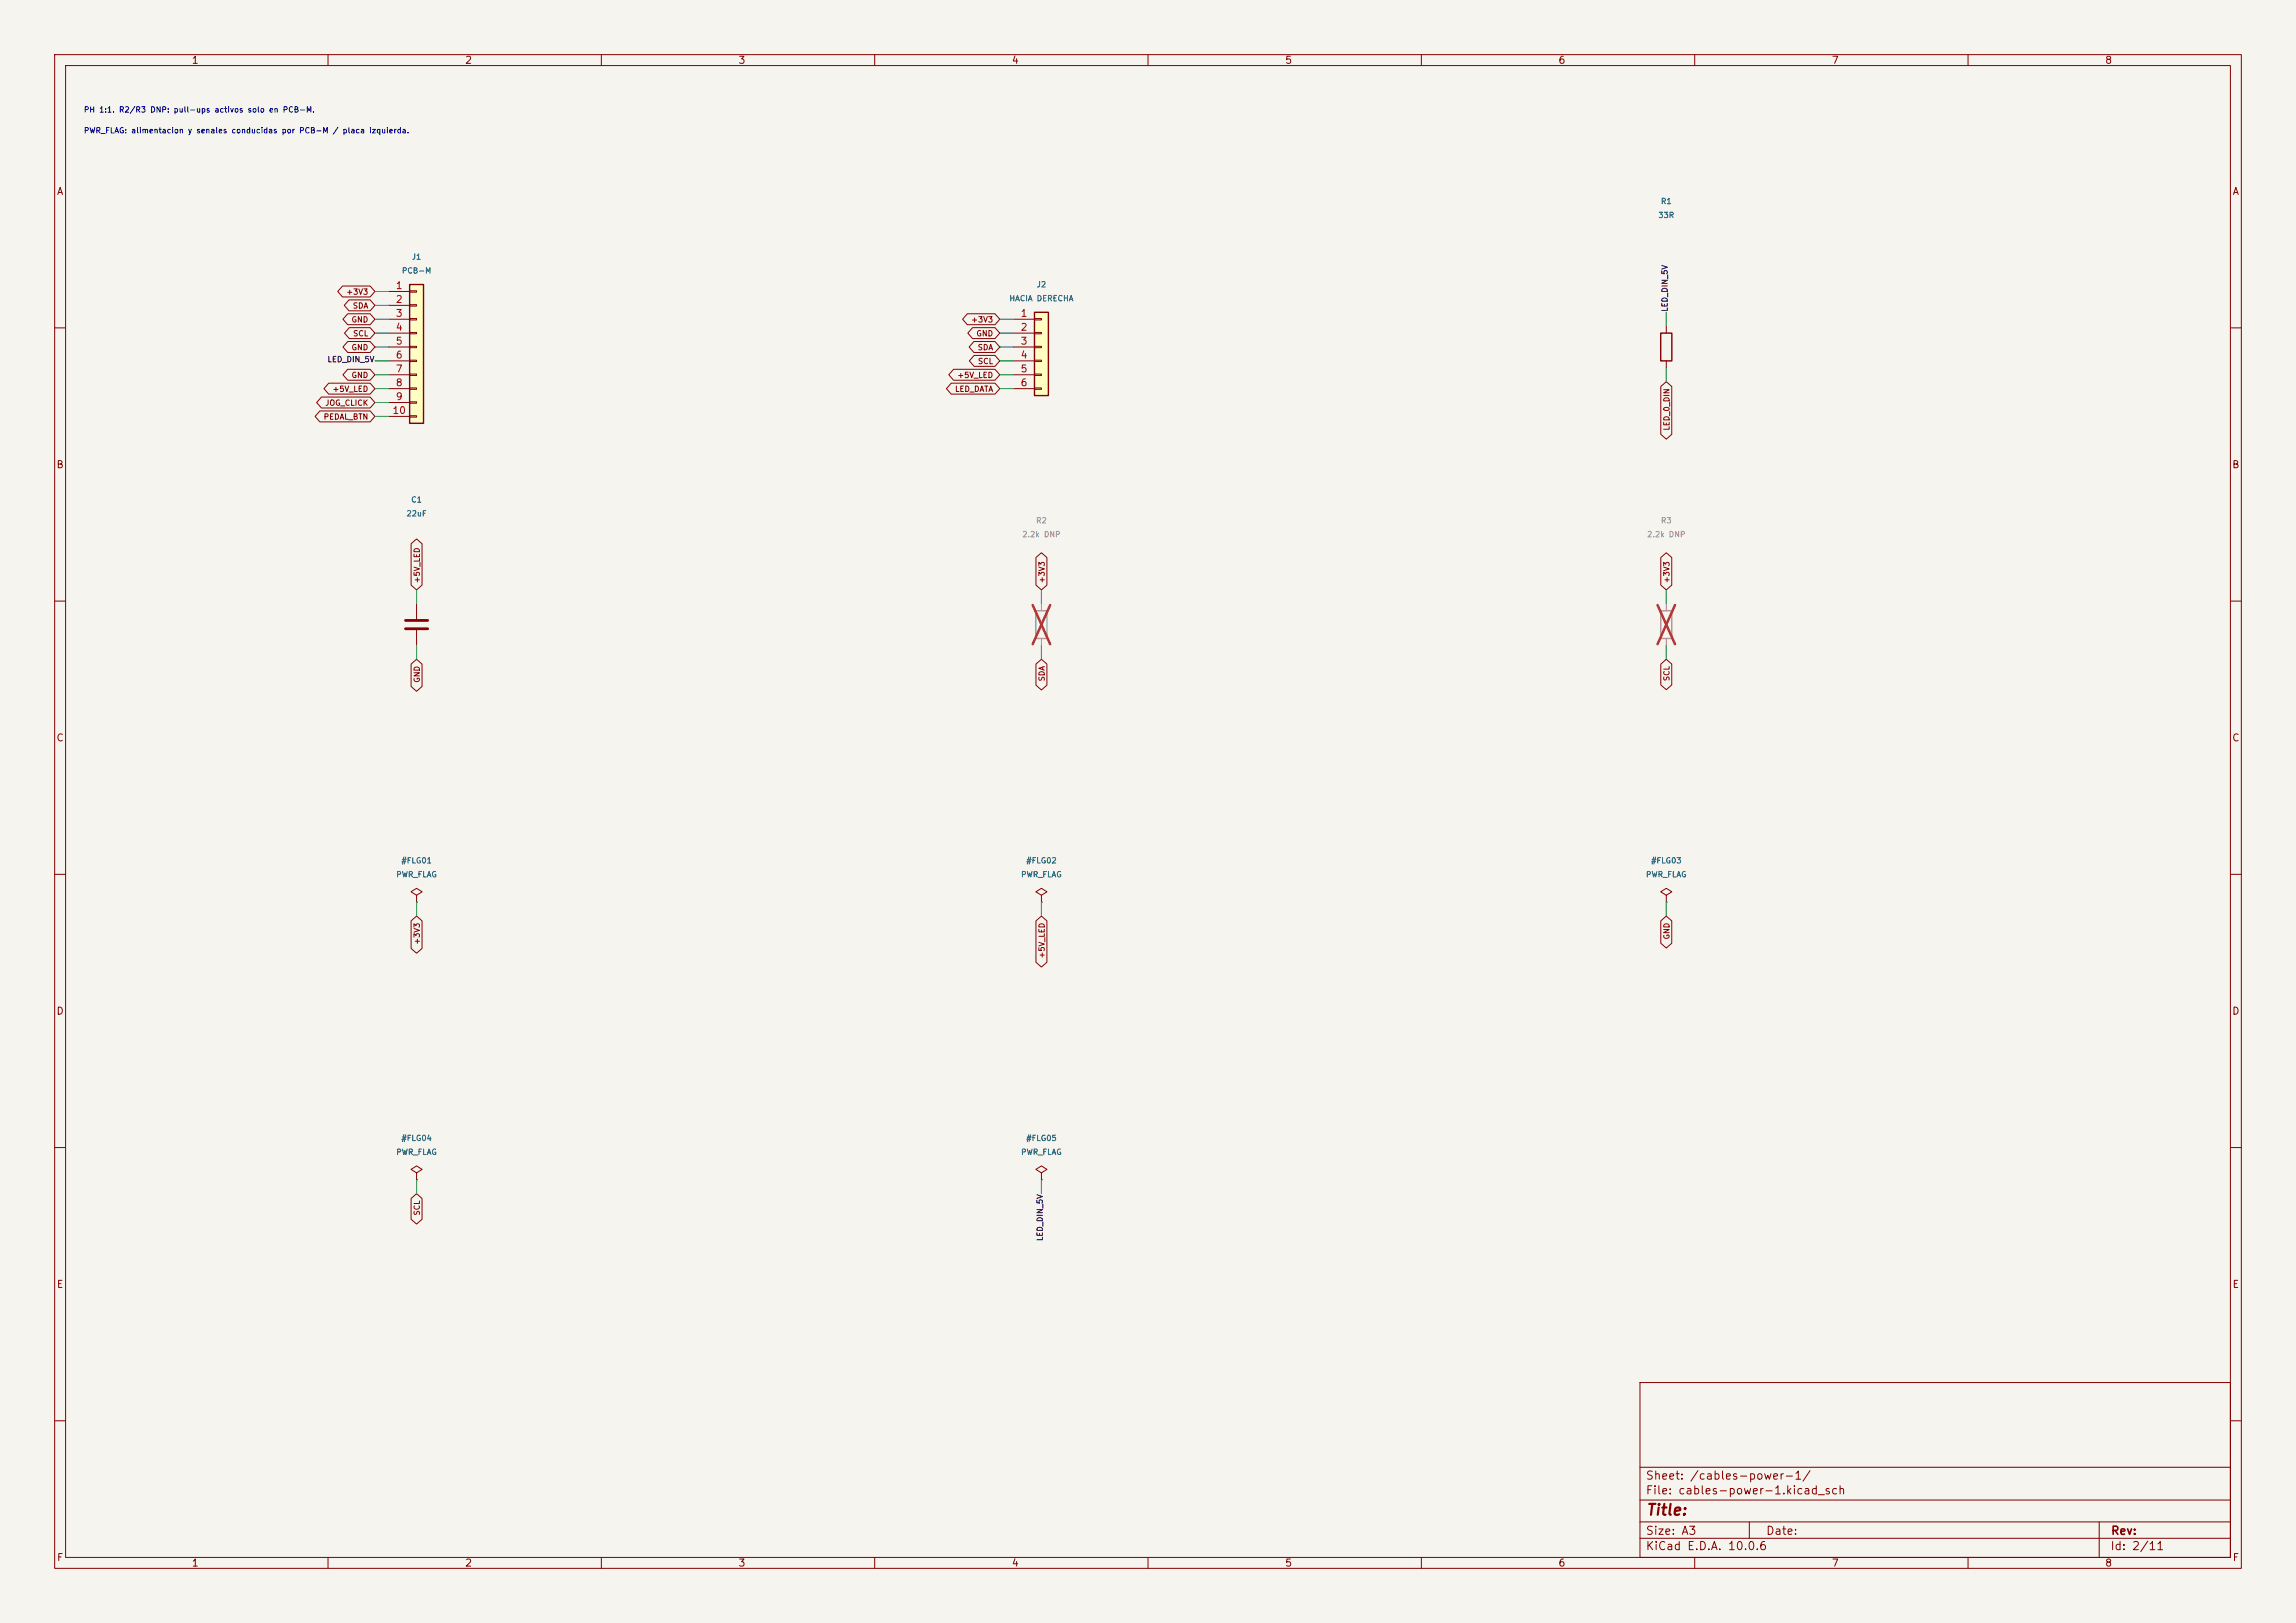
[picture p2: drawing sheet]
<svg xmlns="http://www.w3.org/2000/svg" width="420mm" height="297mm" viewBox="0 0 420 297" stroke-linecap="round" stroke-linejoin="round" font-family="sans-serif">
<defs><g id="words">
<text font-size="2" fill="#840000" x="301" y="277.8">Title:</text>
<g font-size="1.5" fill="#840000">
<text x="300.9" y="273.8">File: cables-power-1.kicad_sch</text>
<text x="300.9" y="271.1">Sheet: /cables-power-1/</text>
<text x="300.9" y="281.2">Size: A3</text>
<text x="322.9" y="281.2">Date:</text>
<text x="386" y="281.2">Rev:</text>
<text x="300.9" y="284">KiCad E.D.A. 10.0.6</text>
<text x="385.9" y="284">Id: 2/11</text>
</g>
<g font-size="1.3" fill="#840000">
<text x="35" y="12">1</text>
<text x="85" y="12">2</text>
<text x="135" y="12">3</text>
<text x="185" y="12">4</text>
<text x="235" y="12">5</text>
<text x="285" y="12">6</text>
<text x="335" y="12">7</text>
<text x="385" y="12">8</text>
<text x="10.3" y="36">A</text>
<text x="408.3" y="36">A</text>
<text x="10.2" y="86">B</text>
<text x="408.2" y="86">B</text>
<text x="10.2" y="136">C</text>
<text x="408.2" y="136">C</text>
<text x="10.2" y="186">D</text>
<text x="408.2" y="186">D</text>
<text x="10.3" y="236">E</text>
<text x="408.3" y="236">E</text>
<text x="10.3" y="286">F</text>
<text x="35" y="287">1</text>
<text x="85" y="287">2</text>
<text x="135" y="287">3</text>
<text x="185" y="287">4</text>
<text x="235" y="287">5</text>
<text x="285" y="287">6</text>
<text x="335" y="287">7</text>
<text x="385" y="287">8</text>
<text x="408.3" y="286">F</text>
</g>
<g font-size="1.3" fill="#a90000">
<text x="72.3" y="53.2">1</text>
<text x="72.3" y="55.7">2</text>
<text x="72.3" y="58.3">3</text>
<text x="186.6" y="58.3">1</text>
<text x="72.3" y="60.8">4</text>
<text x="72.3" y="63.4">5</text>
<text x="72.3" y="65.9">6</text>
<text x="186.6" y="60.8">2</text>
<text x="186.6" y="63.4">3</text>
<text x="186.6" y="65.9">4</text>
<text x="72.3" y="68.4">7</text>
<text x="72.3" y="71">8</text>
<text x="186.6" y="68.4">5</text>
<text x="186.6" y="71">6</text>
<text x="71.7" y="76.1">10</text>
<text x="72.3" y="73.5">9</text>
</g>
<g font-size="1" fill="#0000c2">
<text x="15.2" y="20.8">PH 1:1. R2/R3 DNP: pull-ups activos solo en PCB-M.</text>
<text x="15.2" y="24.6">PWR_FLAG: alimentacion y senales conducidas por PCB-M / placa izquierda.</text>
</g>
<g font-size="1" fill="#006464">
<text x="303.2" y="40.1">33R</text>
<text x="303.7" y="37.6">R1</text>
<text x="75.2" y="47.7">J1</text>
<text x="73.4" y="50.3">PCB-M</text>
<text x="189.5" y="52.8">J2</text>
<text x="184.5" y="55.4">HACIA DERECHA</text>
<text x="74.3" y="94.7">22uF</text>
<text x="75.1" y="92.2">C1</text>
<text x="72.4" y="160.8">PWR_FLAG</text>
<text x="73.3" y="158.2">#FLG01</text>
<text x="186.7" y="160.8">PWR_FLAG</text>
<text x="187.6" y="158.2">#FLG02</text>
<text x="301" y="160.8">PWR_FLAG</text>
<text x="301.9" y="158.2">#FLG03</text>
<text x="73.3" y="209">#FLG04</text>
<text x="187.6" y="209">#FLG05</text>
<text x="72.4" y="211.6">PWR_FLAG</text>
<text x="186.7" y="211.6">PWR_FLAG</text>
</g>
<g font-size="1" fill="#840000">
<text x="63.3" y="54.2">+3V3</text>
<text x="64.2" y="59.2">GND</text>
<text x="64.4" y="56.7">SDA</text>
<text x="177.6" y="59.2">+3V3</text>
<text x="64.2" y="64.3">GND</text>
<text x="64.5" y="61.8">SCL</text>
<text x="178.5" y="61.8">GND</text>
<text x="178.7" y="64.3">SDA</text>
<text x="60.7" y="71.9">+5V_LED</text>
<text x="64.2" y="69.4">GND</text>
<text x="174.6" y="71.9">LED_DATA</text>
<text x="175" y="69.4">+5V_LED</text>
<text x="178.8" y="66.9">SCL</text>
<text x="59.1" y="77">PEDAL_BTN</text>
<text x="59.4" y="74.5">JOG_CLICK</text>
<text x="305.6" y="78.9" transform="rotate(-90 305.6 78.9)">LED_0_DIN</text>
<text x="77" y="106.8" transform="rotate(-90 77 106.8)">+5V_LED</text>
<text x="191.3" y="106.8" transform="rotate(-90 191.3 106.8)">+3V3</text>
<text x="305.6" y="106.8" transform="rotate(-90 305.6 106.8)">+3V3</text>
<text x="77" y="125" transform="rotate(-90 77 125)">GND</text>
<text x="191.3" y="124.8" transform="rotate(-90 191.3 124.8)">SDA</text>
<text x="305.6" y="124.7" transform="rotate(-90 305.6 124.7)">SCL</text>
<text x="77" y="173" transform="rotate(-90 77 173)">+3V3</text>
<text x="305.6" y="172" transform="rotate(-90 305.6 172)">GND</text>
<text x="191.3" y="175.5" transform="rotate(-90 191.3 175.5)">+5V_LED</text>
<text x="77" y="222.5" transform="rotate(-90 77 222.5)">SCL</text>
</g>
<g font-size="1" fill="#0f0f0f">
<text x="305.3" y="57.1" transform="rotate(-90 305.3 57.1)">LED_DIN_5V</text>
<text x="59.8" y="66.5">LED_DIN_5V</text>
<text x="191" y="227.2" transform="rotate(-90 191 227.2)">LED_DIN_5V</text>
</g>
<g font-size="1" fill="#939391">
<text x="186.9" y="98.5">2.2k DNP</text>
<text x="189.4" y="96">R2</text>
<text x="301.2" y="98.5">2.2k DNP</text>
<text x="303.7" y="96">R3</text>
</g>
</g></defs>
<path d="M0 0h420v297h-420z" fill="#f5f4ef" stroke="#f5f4ef" stroke-width=".18"/>
<g fill="none" stroke="#840000" stroke-width=".18">
<path d="M10 10h400v277h-400zM12 12h396v273h-396zM60 10v2M110 10v2M160 10v2M210 10v2M260 10v2M310 10v2M360 10v2M10 60h2M408 60h2M10 110h2"/>
<path d="M76.2 110.5v2.8M76.2 115.3v2.8M408 110h2M10 160h2M408 160h2M76.2 163.8l1-.6-1-.6-1 .6 1 .6v1.3M76.2 165.1h.1M304.8 163.8l1-.6-1-.6-1 .6 1 .6v1.3M304.8 165.1h.1M10 210h2M76.2 214.6l1-.6-1-.6-1 .6 1 .6v1.3M76.2 215.9h.1"/>
<path d="M190.5 214.6l1-.6-1-.6-1 .6 1 .6v1.3M190.5 215.9h.1M408 210h2M300 253h108v32h-108zM10 260h2M300 278.5h108M300 274.5h108M300 268.5h108M320 278.5v3M384 278.5v6.5M408 260h2M60 285v2"/>
<path d="M110 285v2M160 285v2M210 285v2M260 285v2M300 281.5h108M310 285v2M360 285v2"/>
</g>
<path d="M74.2 113.5h4M74.2 115.1h4" fill="none" stroke="#840000" stroke-width=".51"/>
<path d="M74.9 52.1h2.6v25.4h-2.6z" fill="#ffffc2"/>
<path d="M74.9 52.1h2.6v25.4h-2.6z" fill="none" stroke="#840000" stroke-width=".25"/>
<g fill="none" stroke="#840000" stroke-width=".18">
<path d="M71.1 53.3h3.8M71.1 55.9h3.8M71.1 58.4h3.8M74.9 53.2h1.3v.3h-1.3zM74.9 55.8h1.3v.2h-1.3zM74.9 58.3h1.3v.2h-1.3zM71.1 61h3.8M71.1 63.5h3.8M71.1 66h3.8M71.1 68.6h3.8M71.1 71.1h3.8M71.1 73.7h3.8"/>
<path d="M71.1 76.2h3.8M74.9 60.8h1.3v.3h-1.3zM74.9 63.4h1.3v.2h-1.3zM74.9 65.9h1.3v.3h-1.3zM74.9 68.5h1.3v.2h-1.3zM74.9 71h1.3v.2h-1.3zM74.9 73.5h1.3v.3h-1.3zM74.9 76.1h1.3v.2h-1.3z"/>
</g>
<path d="M189.2 57.2h2.6v15.2h-2.6z" fill="#ffffc2"/>
<path d="M189.2 57.2h2.6v15.2h-2.6zM303.8 61h2v5h-2z" fill="none" stroke="#840000" stroke-width=".25"/>
<g fill="none" stroke="#840000" stroke-width=".18">
<path d="M62.7 52.3h5l.9 1-.9 1h-5l-.9-1zM63.6 57.4h4.1l.9 1-.9 1h-4.1l-.9-1zM63.8 54.9h3.9l.9 1-.9 1h-3.9l-.8-1zM63.9 60h3.8l.9 1-.9 1h-3.8l-.9-1zM177 57.4h5l.9 1-.9 1h-5l-.9-1zM177.9 60h4.1l.9 1-.9 1h-4.1l-.9-1zM185.4 58.4h3.8M189.2 58.3h1.3v.2h-1.3zM304.8 59.7v1.3M58.5 75.2h9.2l.9 1-.9 1h-9.2l-.9-1zM58.8 72.7h8.9l.9 1-.9 1h-8.9l-.9-1zM60.1 70.1h7.6l.9 1-.9 1h-7.6l-.8-1z"/>
<path d="M63.6 62.5h4.1l.9 1-.9 1h-4.1l-.9-1zM63.6 67.6h4.1l.9 1-.9 1h-4.1l-.9-1zM174 70.1h8l.9 1-.9 1h-8l-.9-1zM174.4 67.6h7.6l.9 1-.9 1h-7.6l-.8-1zM178.1 62.5h3.9l.9 1-.9 1h-3.9l-.8-1zM178.2 65h3.8l.9 1-.9 1h-3.8l-.9-1zM185.4 61h3.8M185.4 63.5h3.8M185.4 66h3.8M185.4 68.6h3.8M185.4 71.1h3.8M189.2 60.8h1.3v.3h-1.3z"/>
<path d="M189.2 63.4h1.3v.2h-1.3zM189.2 65.9h1.3v.3h-1.3zM189.2 68.5h1.3v.2h-1.3zM189.2 71h1.3v.2h-1.3zM303.8 70.7l1-.8 1 .8v8.8l-1 .9-1-.9zM304.8 66v1.3M75.2 99.5l1-.9 1 .9v7.6l-1 .9-1-.9zM189.5 102l1-.9 1 .9v5.1l-1 .9-1-.9zM303.8 102l1-.9 1 .9v5.1l-1 .9-1-.9zM75.2 121.5l1-.8 1 .8v4.1l-1 .9-1-.9zM189.5 121.5l1-.8 1 .8v3.9l-1 .9-1-.9zM303.8 121.5l1-.8 1 .8v3.8l-1 .9-1-.9z"/>
<path d="M75.2 168.5l1-.9 1 .9v5.1l-1 .8-1-.8zM189.5 168.5l1-.9 1 .9v7.6l-1 .9-1-.9zM190.5 163.8l1-.6-1-.6-1 .6 1 .6v1.3M190.5 165.1h.1M303.8 168.5l1-.9 1 .9v4.1l-1 .9-1-.9zM75.2 219.3l1-.9 1 .9v3.8l-1 .9-1-.9z"/>
</g>
<path d="M189.5 111.8h2v5h-2zM303.8 111.8h2v5h-2z" fill="none" stroke="#9c9b98" stroke-width=".25"/>
<path d="M190.5 110.5v1.3M190.5 116.8v1.3M304.8 110.5v1.3M304.8 116.8v1.3" fill="none" stroke="#9c9b98" stroke-width=".18"/>
<path d="M188.9 110.7l3.2 7.2M192.1 110.7l-3.2 7.2M303.2 110.7l3.2 7.2M306.4 110.7l-3.2 7.2" fill="none" stroke="#e12e31" stroke-width=".46"/>
<g fill="none" stroke="#009600" stroke-width=".18">
<path d="M68.6 55.9h2.5M68.6 58.4h2.5M68.6 53.3h2.5M182.9 58.4h2.5M304.8 57.2v2.5M68.6 66h2.5M68.6 68.6h2.5M68.6 71.1h2.5M68.6 63.5h2.5M68.6 61h2.5M68.6 73.7h2.5M68.6 76.2h2.5"/>
<path d="M182.9 66h2.5M182.9 68.6h2.5M182.9 71.1h2.5M182.9 63.5h2.5M182.9 61h2.5M304.8 67.3v2.6M76.2 108v2.5M76.2 118.1v2.6M190.5 108v2.5M190.5 118.1v2.6M304.8 108v2.5M304.8 118.1v2.6"/>
<path d="M76.2 165.1v2.5M190.5 165.1v2.5M304.8 165.1v2.5M76.2 215.9v2.5M190.5 215.9v2.5"/>
</g>
<use href="#words"/>
</svg>
